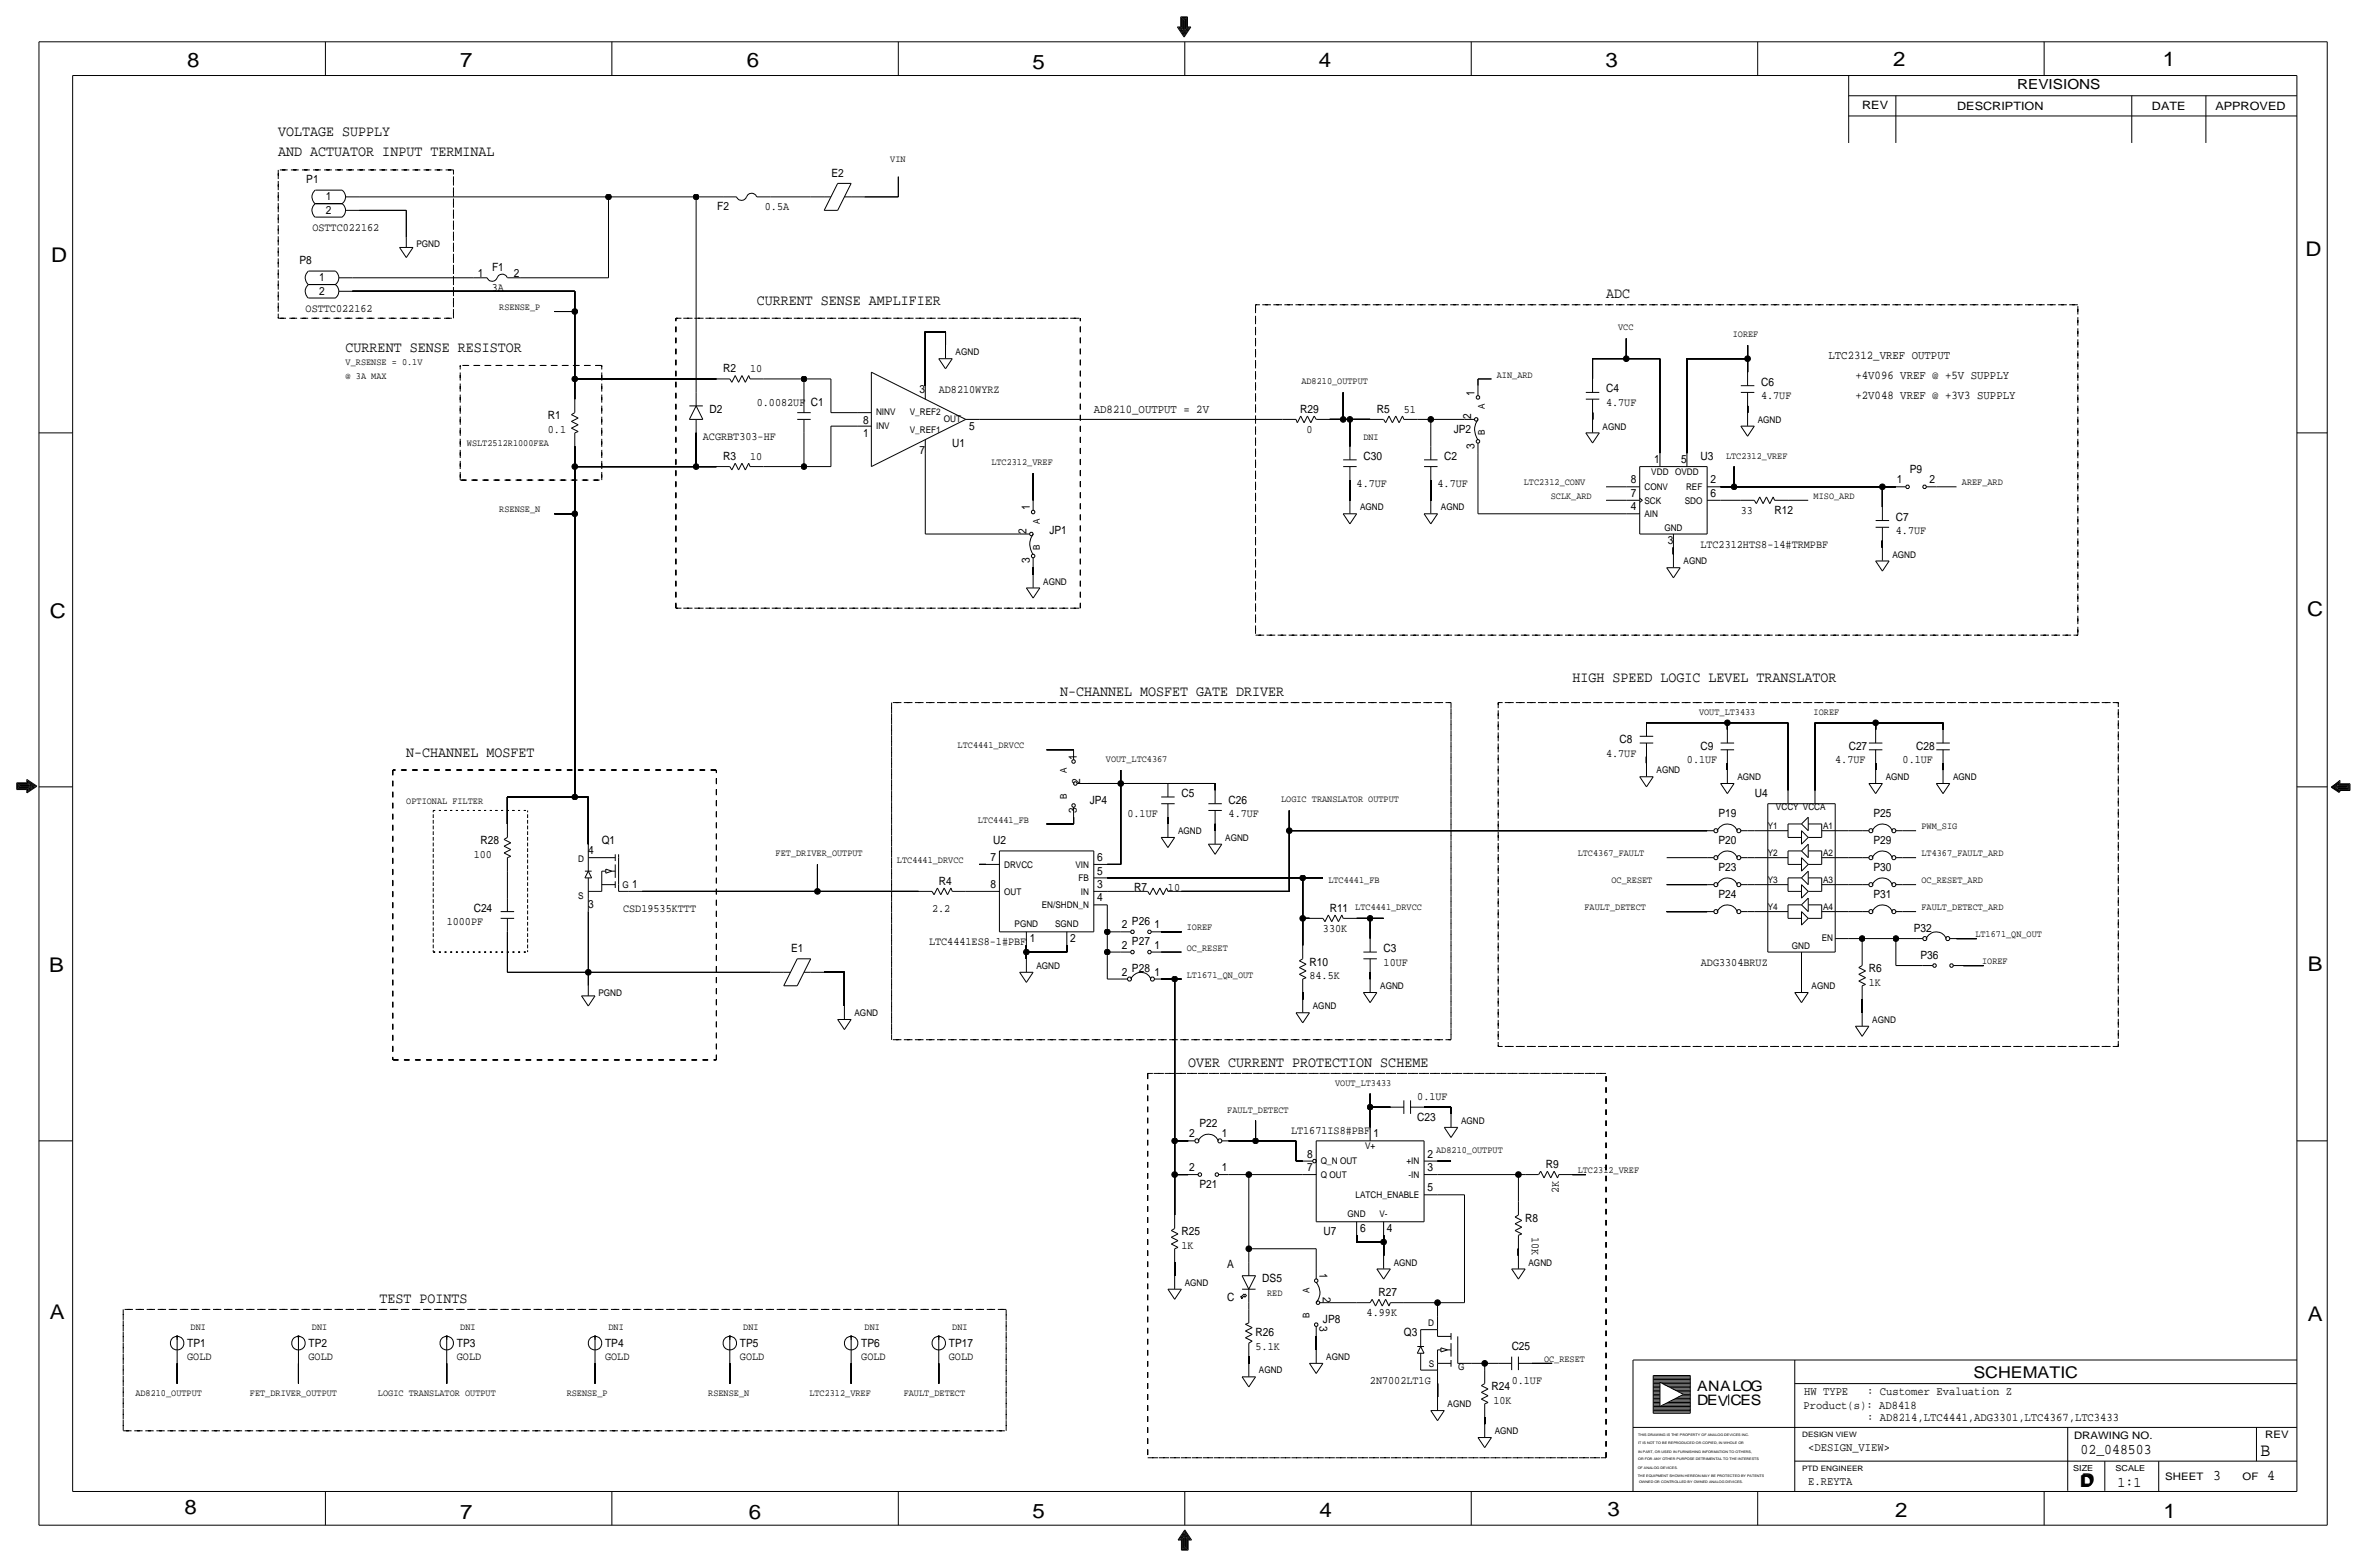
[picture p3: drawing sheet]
<svg xmlns="http://www.w3.org/2000/svg" width="892mm" height="590mm" viewBox="0 0 892 590" stroke-linecap="round" stroke-linejoin="round" font-family="sans-serif">
<defs><g id="words">
<g font-size="7.6">
<text x="70.6" y="25.4">8</text>
<text x="173.4" y="25.4">7</text>
<text x="281.4" y="25.1">6</text>
<text x="389.1" y="26.2">5</text>
<text x="497" y="25.4">4</text>
<text x="605" y="25.1">3</text>
<text x="713.4" y="24.9">2</text>
<text x="815" y="24.9">1</text>
<text x="19.3" y="98.8">D</text>
<text x="868.9" y="96.5">D</text>
<text x="18.7" y="232.7">C</text>
<text x="869.4" y="232.2">C</text>
<text x="869.6" y="365.8">B</text>
<text x="18.5" y="366">B</text>
<text x="18.7" y="496.8">A</text>
<text x="869.6" y="497.6">A</text>
<text x="69.5" y="570.5">8</text>
<text x="173.4" y="572.3">7</text>
<text x="282.1" y="572.3">6</text>
<text x="389.1" y="571.8">5</text>
<text x="497.3" y="571.5">4</text>
<text x="605.7" y="571.2">3</text>
<text x="714.2" y="571.5">2</text>
<text x="815.3" y="572">1</text>
</g>
<text font-size="7" x="851.9" y="548.4">B</text>
<g font-size="6.1">
<text x="743.7" y="518.9">SCHEMATIC</text>
<text x="783.8" y="560.3">D</text>
<text x="784.3" y="559.8">D</text>
</g>
<g font-size="5.6">
<text x="104.9" y="51.3">VOLTAGE SUPPLY</text>
<text x="104.9" y="58.9">AND ACTUATOR INPUT TERMINAL</text>
<text x="605.2" y="112.3">ADC</text>
<text x="285.2" y="114.8">CURRENT SENSE AMPLIFIER</text>
<text x="130.3" y="132.6">CURRENT SENSE RESISTOR</text>
<text x="592.5" y="257">HIGH SPEED LOGIC LEVEL TRANSLATOR</text>
<text x="399.5" y="262.1">N-CHANNEL MOSFET GATE DRIVER</text>
<text x="153.1" y="285">N-CHANNEL MOSFET</text>
<text x="447.8" y="401.8">OVER CURRENT PROTECTION SCHEME</text>
<text x="143" y="490.7">TEST POINTS</text>
<text x="784" y="547.9">02_048503</text>
<text x="834.1" y="557.5">3</text>
<text x="854.4" y="557.5">4</text>
<text x="798" y="560.1">1:1</text>
</g>
<g font-size="5.4">
<text x="639.5" y="524.2">ANALOG</text>
<text x="639.5" y="529.3">DEVCES</text>
</g>
<text font-size="5.2" x="760.2" y="33.5">REVISIONS</text>
<g font-size="4.5">
<text x="689.1" y="135.1">LTC2312_VREF OUTPUT</text>
<text x="699.2" y="142.7">+4V096 VREF @ +5V SUPPLY</text>
<text x="412.2" y="155.4">AD8210_OUTPUT = 2V</text>
<text x="699.2" y="150.4">+2V048 VREF @ +3V3 SUPPLY</text>
</g>
<g font-size="4.4">
<text x="679.9" y="525.5">HW TYPE</text>
<text x="703.6" y="525.5">: Customer Evaluation Z</text>
<text x="679.7" y="530.9">Product(s): AD8418</text>
<text x="703.6" y="535.2">: AD8214,LTC4441,ADG3301,LTC4367,LTC3433</text>
<text x="681.4" y="546.6">&lt;DESIGN_VIEW&gt;</text>
<text x="681.4" y="559.3">E.REYTA</text>
</g>
<g font-size="4.3">
<text x="701.8" y="41.1">REV</text>
<text x="737.6" y="41.4">DESCRIPTION</text>
<text x="811" y="41.4">DATE</text>
<text x="834.8" y="41.4">APPROVED</text>
<text x="115.4" y="69.1">P1</text>
<text x="313.3" y="66.5">E2</text>
<text x="122.8" y="75.4">1</text>
<text x="122.8" y="80.5">2</text>
<text x="270.3" y="79.2">F2</text>
<text x="288.2" y="79.2">0.5A</text>
<text x="117.7" y="86.9">OSTTC022162</text>
<text x="112.9" y="99.6">P8</text>
<text x="120.3" y="105.9">1</text>
<text x="180.1" y="104.3">1</text>
<text x="185.4" y="102.1">F1</text>
<text x="193.6" y="104.4">2</text>
<text x="120.3" y="111">2</text>
<text x="185.4" y="109.7">3A</text>
<text x="115.2" y="117.3">OSTTC022162</text>
<text x="272.5" y="140.2">R2</text>
<text x="282.7" y="140.2">10</text>
<text x="346.6" y="148.2">3</text>
<text x="353.8" y="148.2">AD8210WYRZ</text>
<text x="555.7" y="149.1" transform="rotate(-90 555.7 149.1)">1</text>
<text x="605.2" y="147.8">C4</text>
<text x="663.7" y="145.3">C6</text>
<text x="267.4" y="155.4">D2</text>
<text x="285.2" y="152.9">0.0082UF</text>
<text x="305.5" y="152.9">C1</text>
<text x="490" y="155.4">R29</text>
<text x="518.9" y="155.4">R5</text>
<text x="529" y="155.4">51</text>
<text x="605.2" y="152.9">4.7UF</text>
<text x="663.7" y="150.4">4.7UF</text>
<text x="206.5" y="158">R1</text>
<text x="325.3" y="159.6">8</text>
<text x="554.4" y="158" transform="rotate(-90 554.4 158)">2</text>
<text x="206.5" y="163.1">0.1</text>
<text x="264.9" y="165.6">ACGRBT303-HF</text>
<text x="325.3" y="164.7">1</text>
<text x="365.2" y="162.2">5</text>
<text x="492.3" y="163.1">0</text>
<text x="547.8" y="163.1">JP2</text>
<text x="272.5" y="173.2">R3</text>
<text x="282.7" y="173.2">10</text>
<text x="346.6" y="171">7</text>
<text x="358.9" y="168.5">U1</text>
<text x="513.8" y="173.2">C30</text>
<text x="544.3" y="173.2">C2</text>
<text x="555.7" y="169" transform="rotate(-90 555.7 169)">3</text>
<text x="640.8" y="173.2">U3</text>
<text x="623.4" y="174.5">1</text>
<text x="633.6" y="174.5">5</text>
<text x="719.7" y="178.3">P9</text>
<text x="511.3" y="183.4">4.7UF</text>
<text x="541.7" y="183.4">4.7UF</text>
<text x="614.5" y="182.1">8</text>
<text x="644.6" y="182.1">2</text>
<text x="714.9" y="182.1">1</text>
<text x="727.2" y="182.1">2</text>
<text x="614.5" y="187.2">7</text>
<text x="644.6" y="187.2">6</text>
<text x="388.1" y="192.3" transform="rotate(-90 388.1 192.3)">1</text>
<text x="614.5" y="192.3">4</text>
<text x="656" y="193.5">33</text>
<text x="668.7" y="193.5">R12</text>
<text x="714.5" y="196.1">C7</text>
<text x="386.8" y="201.2" transform="rotate(-90 386.8 201.2)">2</text>
<text x="395.4" y="201.2">JP1</text>
<text x="714.5" y="201.2">4.7UF</text>
<text x="628.5" y="205">3</text>
<text x="640.8" y="206.2">LTC2312HTS8-14#TRMPBF</text>
<text x="388.1" y="212.2" transform="rotate(-90 388.1 212.2)">3</text>
<text x="610.3" y="279.9">C8</text>
<text x="405.8" y="286.3" transform="rotate(-90 405.8 286.3)">1</text>
<text x="605.2" y="285">4.7UF</text>
<text x="635.7" y="287.5">0.1UF</text>
<text x="640.8" y="282.4">C9</text>
<text x="691.6" y="287.5">4.7UF</text>
<text x="696.7" y="282.4">C27</text>
<text x="717" y="287.5">0.1UF</text>
<text x="722.1" y="282.4">C28</text>
<text x="407.1" y="295.1" transform="rotate(-90 407.1 295.1)">2</text>
<text x="410.7" y="302.8">JP4</text>
<text x="445.2" y="300.2">C5</text>
<text x="463" y="302.8">C26</text>
<text x="661.3" y="300.2">U4</text>
<text x="405.8" y="306.2" transform="rotate(-90 405.8 306.2)">3</text>
<text x="424.9" y="307.8">0.1UF</text>
<text x="463" y="307.8">4.7UF</text>
<text x="647.6" y="307.8">P19</text>
<text x="706" y="307.8">P25</text>
<text x="178.5" y="323.1">100</text>
<text x="181.1" y="318">R28</text>
<text x="221.7" y="321.8">4</text>
<text x="226.8" y="318">Q1</text>
<text x="374.3" y="318">U2</text>
<text x="647.6" y="318">P20</text>
<text x="706" y="318">P29</text>
<text x="373.2" y="324.4">7</text>
<text x="413.5" y="324.4">6</text>
<text x="413.5" y="329.4">5</text>
<text x="647.6" y="328.2">P23</text>
<text x="706" y="328.2">P30</text>
<text x="238.2" y="334.5">1</text>
<text x="353.8" y="333.2">R4</text>
<text x="373.2" y="334.5">8</text>
<text x="413.5" y="334.5">3</text>
<text x="427.4" y="335.8">R7</text>
<text x="440.1" y="335.8">10</text>
<text x="413.5" y="339.6">4</text>
<text x="647.6" y="338.3">P24</text>
<text x="706" y="338.3">P31</text>
<text x="178.5" y="343.4">C24</text>
<text x="221.7" y="342.1">3</text>
<text x="234.8" y="343.4">CSD19535KTTT</text>
<text x="351.2" y="343.4">2.2</text>
<text x="501.1" y="343.4">R11</text>
<text x="168.4" y="348.5">1000PF</text>
<text x="422.8" y="349.8">2</text>
<text x="426.6" y="348.5">P26</text>
<text x="435.1" y="349.8">1</text>
<text x="498.6" y="351">330K</text>
<text x="721.2" y="351">P32</text>
<text x="298.1" y="358.6">E1</text>
<text x="350.1" y="356.1">LTC4441ES8-1#PBF</text>
<text x="388.1" y="354.8">1</text>
<text x="403.3" y="354.8">2</text>
<text x="422.8" y="357.4">2</text>
<text x="426.6" y="356.1">P27</text>
<text x="435.1" y="357.4">1</text>
<text x="521.4" y="358.6">C3</text>
<text x="493.5" y="363.7">R10</text>
<text x="521.4" y="363.7">10UF</text>
<text x="641" y="363.7">ADG3304BRUZ</text>
<text x="723.8" y="361.2">P36</text>
<text x="422.8" y="367.5">2</text>
<text x="426.6" y="366.3">P28</text>
<text x="435.1" y="367.5">1</text>
<text x="493.5" y="368.8">84.5K</text>
<text x="704.3" y="371.3">1K</text>
<text x="704.3" y="366.3">R6</text>
<text x="534.1" y="414.5">0.1UF</text>
<text x="452" y="424.7">P22</text>
<text x="534.1" y="422.1">C23</text>
<text x="448.2" y="428.5">2</text>
<text x="460.5" y="428.5">1</text>
<text x="486.5" y="427.2">LT1671IS8#PBF</text>
<text x="517.6" y="428.5">1</text>
<text x="492.6" y="436.1">8</text>
<text x="537.9" y="436.1">2</text>
<text x="448.2" y="441.2">2</text>
<text x="460.5" y="441.2">1</text>
<text x="492.6" y="441.2">7</text>
<text x="537.9" y="441.2">3</text>
<text x="582.6" y="439.9">R9</text>
<text x="452" y="447.5">P21</text>
<text x="537.9" y="448.8">5</text>
<text x="587.5" y="449.6" transform="rotate(-90 587.5 449.6)">2K</text>
<text x="574.8" y="460.2">R8</text>
<text x="445.2" y="465.3">R25</text>
<text x="498.7" y="465.3">U7</text>
<text x="512.5" y="464.1">6</text>
<text x="522.7" y="464.1">4</text>
<text x="577.3" y="466.1" transform="rotate(90 577.3 466.1)">10K</text>
<text x="445.2" y="470.4">1K</text>
<text x="462.5" y="477.5">A</text>
<text x="497.3" y="479.7" transform="rotate(90 497.3 479.7)">1</text>
<text x="475.7" y="483.1">DS5</text>
<text x="462.5" y="490.2">C</text>
<text x="498.6" y="488.6" transform="rotate(90 498.6 488.6)">2</text>
<text x="519.5" y="488.2">R27</text>
<text x="515" y="495.8">4.99K</text>
<text x="473.2" y="503.4">R26</text>
<text x="497.3" y="499.6" transform="rotate(90 497.3 499.6)">3</text>
<text x="498.6" y="498.3">JP8</text>
<text x="529" y="503.4">Q3</text>
<text x="70.6" y="507.2">TP1</text>
<text x="116.3" y="507.2">TP2</text>
<text x="172.2" y="507.2">TP3</text>
<text x="228" y="507.2">TP4</text>
<text x="278.8" y="507.2">TP5</text>
<text x="324.6" y="507.2">TP6</text>
<text x="357.6" y="507.2">TP17</text>
<text x="473.2" y="508.5">5.1K</text>
<text x="569.7" y="508.5">C25</text>
<text x="70.6" y="512.3">GOLD</text>
<text x="116.3" y="512.3">GOLD</text>
<text x="172.2" y="512.3">GOLD</text>
<text x="228" y="512.3">GOLD</text>
<text x="278.8" y="512.3">GOLD</text>
<text x="324.6" y="512.3">GOLD</text>
<text x="357.6" y="512.3">GOLD</text>
<text x="516.3" y="521.2">2N7002LT1G</text>
<text x="569.7" y="521.2">0.1UF</text>
<text x="562.1" y="523.7">R24</text>
<text x="562.8" y="528.8">10K</text>
</g>
<g font-size="3.9">
<text x="781.6" y="542.1">DRAWING NO.</text>
<text x="853.6" y="541.8">REV</text>
<text x="816" y="557.4">SHEET</text>
<text x="845.1" y="557.5">OF</text>
</g>
<g font-size="3.6">
<text x="335.5" y="61">VIN</text>
<text x="188.2" y="116.8">RSENSE_P</text>
<text x="609.8" y="124.5">VCC</text>
<text x="653" y="127">IOREF</text>
<text x="130.3" y="137.7">V_RSENSE = 0.1V</text>
<text x="130.3" y="142.7">@ 3A MAX</text>
<text x="564.1" y="142.2">AIN_ARD</text>
<text x="490.4" y="144.8">AD8210_OUTPUT</text>
<text x="513.8" y="165.6">DNI</text>
<text x="176" y="168.1">WSLT2512R1000FEA</text>
<text x="650.4" y="172.7">LTC2312_VREF</text>
<text x="373.6" y="175.3">LTC2312_VREF</text>
<text x="574.2" y="182.9">LTC2312_CONV</text>
<text x="739.3" y="182.9">AREF_ARD</text>
<text x="584.4" y="188">SCLK_ARD</text>
<text x="683.5" y="188">MISO_ARD</text>
<text x="188.2" y="193">RSENSE_N</text>
<text x="640.3" y="269.2">VOUT_LT3433</text>
<text x="683.5" y="269.2">IOREF</text>
<text x="360.9" y="281.9">LTC4441_DRVCC</text>
<text x="416.8" y="287">VOUT_LTC4367</text>
<text x="153.1" y="302.8">OPTIONAL FILTER</text>
<text x="482.8" y="302.3">LOGIC TRANSLATOR OUTPUT</text>
<text x="368.5" y="309.9">LTC4441_FB</text>
<text x="724.1" y="312.4">PWM_SIG</text>
<text x="292.3" y="322.6">FET_DRIVER_OUTPUT</text>
<text x="594.6" y="322.6">LTC4367_FAULT</text>
<text x="724.1" y="322.6">LT4367_FAULT_ARD</text>
<text x="338" y="325.1">LTC4441_DRVCC</text>
<text x="500.6" y="332.7">LTC4441_FB</text>
<text x="607.3" y="332.7">OC_RESET</text>
<text x="724.1" y="332.7">OC_RESET_ARD</text>
<text x="510.7" y="342.9">LTC4441_DRVCC</text>
<text x="597.1" y="342.9">FAULT_DETECT</text>
<text x="724.1" y="342.9">FAULT_DETECT_ARD</text>
<text x="447.2" y="350.5">IOREF</text>
<text x="744.4" y="353.1">LT1671_QN_OUT</text>
<text x="447.2" y="358.1">OC_RESET</text>
<text x="747" y="363.2">IOREF</text>
<text x="447.2" y="368.3">LT1671_QN_OUT</text>
<text x="503.1" y="408.9">VOUT_LT3433</text>
<text x="462.5" y="419.1">FAULT_DETECT</text>
<text x="541.2" y="434.3">AD8210_OUTPUT</text>
<text x="594.6" y="442">LTC2312_VREF</text>
<text x="477.5" y="488.2">RED</text>
<text x="71.8" y="500.9">DNI</text>
<text x="117.6" y="500.9">DNI</text>
<text x="173.4" y="500.9">DNI</text>
<text x="229.3" y="500.9">DNI</text>
<text x="280.1" y="500.9">DNI</text>
<text x="325.8" y="500.9">DNI</text>
<text x="358.9" y="500.9">DNI</text>
<text x="581.9" y="513.1">OC_RESET</text>
<text x="51" y="525.8">AD8210_OUTPUT</text>
<text x="94.2" y="525.8">FET_DRIVER_OUTPUT</text>
<text x="142.4" y="525.8">LOGIC TRANSLATOR OUTPUT</text>
<text x="213.6" y="525.8">RSENSE_P</text>
<text x="266.9" y="525.8">RSENSE_N</text>
<text x="305" y="525.8">LTC2312_VREF</text>
<text x="340.6" y="525.8">FAULT_DETECT</text>
</g>
<g font-size="3.5">
<text x="156.9" y="93.2">PGND</text>
<text x="360.1" y="133.9">AGND</text>
<text x="559.5" y="154.2" transform="rotate(-90 559.5 154.2)">A</text>
<text x="330.1" y="156.5">NINV</text>
<text x="330.1" y="161.6">INV</text>
<text x="342.9" y="156.3">V_REF2</text>
<text x="355.6" y="159.1">OUT</text>
<text x="604" y="161.8">AGND</text>
<text x="662.4" y="159.3">AGND</text>
<text x="342.9" y="163.1">V_REF1</text>
<text x="559.5" y="163.8" transform="rotate(-90 559.5 163.8)">B</text>
<text x="622.3" y="178.8">VDD</text>
<text x="631.3" y="178.8">OVDD</text>
<text x="619.7" y="184.7">CONV</text>
<text x="635.4" y="184.7">REF</text>
<text x="619.7" y="189.7">SCK</text>
<text x="634.9" y="189.7">SDO</text>
<text x="391.9" y="197.4" transform="rotate(-90 391.9 197.4)">A</text>
<text x="512.5" y="192.3">AGND</text>
<text x="543" y="192.3">AGND</text>
<text x="619.7" y="194.8">AIN</text>
<text x="627.2" y="200.2">GND</text>
<text x="391.9" y="207" transform="rotate(-90 391.9 207)">B</text>
<text x="634.4" y="212.6">AGND</text>
<text x="713.2" y="210.1">AGND</text>
<text x="393.1" y="220.2">AGND</text>
<text x="402" y="291.4" transform="rotate(-90 402 291.4)">A</text>
<text x="624.3" y="291.3">AGND</text>
<text x="654.8" y="293.9">AGND</text>
<text x="710.6" y="293.9">AGND</text>
<text x="736" y="293.9">AGND</text>
<text x="402" y="301" transform="rotate(-90 402 301)">B</text>
<text x="669.3" y="305.3">VCCY VCCA</text>
<text x="443.9" y="314.2">AGND</text>
<text x="461.7" y="316.7">AGND</text>
<text x="666.2" y="312.4">Y1</text>
<text x="687.1" y="312.4">A1</text>
<text x="666.2" y="322.6">Y2</text>
<text x="687.1" y="322.6">A2</text>
<text x="217.9" y="324.9">D</text>
<text x="378.4" y="326.9">DRVCC</text>
<text x="405.3" y="326.9">VIN</text>
<text x="234.5" y="334.5">G</text>
<text x="406.5" y="332">FB</text>
<text x="666.2" y="332.7">Y3</text>
<text x="687.1" y="332.7">A3</text>
<text x="217.9" y="338.6">S</text>
<text x="378.4" y="337.1">OUT</text>
<text x="407.3" y="337.1">IN</text>
<text x="392.6" y="342.1">EN/SHDN_N</text>
<text x="666.2" y="342.9">Y4</text>
<text x="687.1" y="342.9">A4</text>
<text x="382.3" y="349.2">PGND</text>
<text x="397.6" y="349.2">SGND</text>
<text x="675.2" y="357.6">GND</text>
<text x="686.5" y="354.6">EN</text>
<text x="390.6" y="365">AGND</text>
<text x="225.5" y="375.1">PGND</text>
<text x="520.1" y="372.6">AGND</text>
<text x="682.7" y="372.6">AGND</text>
<text x="322" y="382.8">AGND</text>
<text x="494.7" y="380.2">AGND</text>
<text x="705.6" y="385.3">AGND</text>
<text x="550.6" y="423.4">AGND</text>
<text x="514.4" y="432.8">V+</text>
<text x="497.8" y="438.7">Q_N OUT</text>
<text x="497.8" y="443.7">Q OUT</text>
<text x="530" y="438.7">+IN</text>
<text x="530.8" y="443.7">-IN</text>
<text x="510.9" y="451.4">LATCH_ENABLE</text>
<text x="507.8" y="458.5">GND</text>
<text x="519.9" y="458.5">V-</text>
<text x="525.2" y="476.8">AGND</text>
<text x="576" y="476.8">AGND</text>
<text x="446.5" y="484.4">AGND</text>
<text x="493.5" y="486.9" transform="rotate(-90 493.5 486.9)">A</text>
<text x="493.5" y="496.6" transform="rotate(-90 493.5 496.6)">B</text>
<text x="538.2" y="499.6">D</text>
<text x="499.8" y="512.3">AGND</text>
<text x="538.4" y="514.9">S</text>
<text x="474.4" y="517.4">AGND</text>
<text x="549.5" y="516.1">G</text>
<text x="545.5" y="530.1">AGND</text>
<text x="563.3" y="540.3">AGND</text>
</g>
<g font-size="3.1">
<text x="781.3" y="554">SIZE</text>
<text x="797.3" y="554">SCALE</text>
</g>
<g font-size="2.8">
<text x="679.1" y="541.3">DESIGN VIEW</text>
<text x="679.1" y="554">PTD ENGINEER</text>
</g>
<g font-size="1.3">
<text x="617.3" y="541.1">THIS DRAWING IS THE PROPERTY OF ANALOG DEVICES INC.</text>
<text x="617.3" y="543.9">IT IS NOT TO BE REPRODUCED OR COPIED, IN WHOLE OR</text>
<text x="617.3" y="547.2">IN PART, OR USED IN FURNISHING INFORMATION TO OTHERS,</text>
<text x="617.3" y="550">OR FOR ANY OTHER PURPOSE DETRIMENTAL TO THE INTERESTS</text>
<text x="617.2" y="556.3">THE EQUIPMENT SHOWN HEREON MAY BE PROTECTED BY PATENTS</text>
<text x="617.2" y="553.2">OF ANALOG DEVICES.</text>
<text x="617.7" y="558.8">OWNED OR CONTROLLED BY OWNED ANALOG DEVICES.</text>
</g>
</g></defs>
<!-- layer: Nets -->
<g fill="none" stroke="#000" stroke-width=".38">
<path d="M135.3 74.2h94zM135.3 79.2h17.8zM153.1 79.2v10.2zM229.3 74.2h33zM229.3 74.2v30.4zM262.3 74.2v73.6zM262.3 74.2h10.2zM290.3 74.2h15.2zM325.8 74.2h12.7zM338.5 66.5v7.7zM132.8 104.6h45.7zM132.8 109.7h83.8z"/>
<path d="M196.3 104.6h33zM209 117.3h7.6zM216.6 109.7v7.6zM216.6 117.3v25.4zM348.7 125v20.3zM348.7 125h7.6zM356.3 125v5zM600.2 135.1v7.6zM600.2 135.1h12.7zM612.9 127.5v7.6zM612.9 135.1h12.7zM625.6 135.1v35.6z"/>
<path d="M635.7 135.1v35.6zM635.7 135.1h22.9zM658.6 135.1v5.1zM658.6 130v5.1zM216.6 142.7v7.7zM216.6 142.7h53.4zM287.7 142.7h15.3zM303 142.7v7.7zM303 142.7h10.1zM313.1 155.4h10.2zM313.1 142.7v12.7zM369 158h114.3z"/>
<path d="M501.1 158h5.1zM506.2 147.8v10.2zM506.2 158h2.5zM508.7 158v10.1zM508.7 158h7.6zM534.1 158h5.1zM539.2 158v10.1zM539.2 158h12.7zM557 142.7v2.6zM557 142.7h5.1zM600.2 155.4v2.6zM658.6 152.9v2.5z"/>
<path d="M216.6 168.1v7.7zM216.6 175.8h45.7zM216.6 175.8v17.7zM262.3 175.8h7.7zM262.3 163.1v12.7zM287.7 175.8h15.3zM303 175.8h10.1zM303 163.1v12.7zM313.1 160.5h10.2zM313.1 160.5v15.3zM348.7 170.7v30.5zM389.3 178.3v10.2z"/>
<path d="M557 170.7v22.8zM653.5 175.8v7.6zM209 193.5h7.6zM216.6 193.5v106.7zM508.7 180.8v7.7zM539.2 180.8v7.7zM557 193.5h55.9zM605.2 188.5h7.7zM605.2 183.4h7.7zM648.4 188.5h7.6zM648.4 183.4h5.1zM653.5 183.4h55.9z"/>
<path d="M673.8 188.5h7.6zM709.4 183.4v7.6zM709.4 183.4h5.1zM729.7 183.4h7.6zM348.7 201.2h35.6zM389.3 213.9v2.5zM630.6 206.2v2.6zM709.4 203.7v2.5zM620.5 272.3h30.5zM651 272.3v2.5zM651 272.3h22.8zM673.8 272.3v25.4z"/>
<path d="M684 272.3v25.4zM684 272.3h22.8zM706.8 272.3v2.5zM706.8 272.3h25.4zM732.2 272.3v2.5zM394.4 282.4h10.2zM409.7 295.1h12.7zM422.4 295.1v30.5zM422.4 290.1v5zM422.4 295.1h17.7zM440.1 295.1h17.8zM457.9 295.1v2.6z"/>
<path d="M620.5 285v2.5zM651 287.5v2.6zM706.8 287.5v2.6zM732.2 287.5v2.6zM191.2 300.2v10.2zM191.2 300.2h25.4zM216.6 300.2h5.1zM221.7 300.2v17.8zM394.4 310.4h10.2zM404.6 307.8v2.6zM440.1 307.8v2.6zM457.9 310.4v2.5z"/>
<path d="M485.9 312.9v22.9zM485.9 305.3v7.6zM485.9 312.9h157.4zM658.6 312.9h2.5zM696.7 312.9h5.1zM717 312.9h5.1zM191.2 328.2v10.1zM242 335.8h66.1zM308.1 325.6v10.2zM308.1 335.8h38.1zM363.9 335.8h7.7zM369 325.6h2.6z"/>
<path d="M417.3 335.8h10.1zM417.3 325.6h5.1zM417.3 330.7h73.6zM445.2 335.8h40.7zM490.9 330.7h7.7zM490.9 330.7v15.2zM628.1 333.2h15.2zM628.1 323.1h15.2zM658.6 333.2h2.5zM658.6 323.1h2.5zM696.7 333.2h5.1zM696.7 323.1h5.1z"/>
<path d="M717 333.2h5.1zM717 323.1h5.1zM191.2 351v15.3zM221.7 343.4v22.9zM386.8 358.6v2.6zM386.8 356.1v2.5zM386.8 358.6h15.2zM402 356.1v2.5zM417.3 340.9v10.1zM417.3 351h5.1zM417.3 358.6h5.1zM417.3 351v7.6z"/>
<path d="M417.3 358.6v10.2zM437.6 351h7.6zM437.6 358.6h7.6zM490.9 345.9v10.2zM490.9 345.9h2.6zM511.3 345.9h5zM516.3 345.9v7.7zM516.3 345.9h5.1zM628.1 343.4h15.2zM658.6 343.4h2.5zM696.7 343.4h5.1zM696.7 353.6h5.1z"/>
<path d="M701.8 353.6v5zM701.8 353.6h12.7zM714.5 353.6h7.6zM714.5 353.6v10.1zM717 343.4h5.1zM737.3 353.6h7.6zM191.2 366.3h30.5zM221.7 366.3v5zM221.7 366.3h68.6zM310.6 366.3h7.6zM318.2 366.3v12.7zM417.3 368.8h5.1z"/>
<path d="M437.6 368.8h5.1zM442.7 368.8h2.5zM442.7 368.8v61zM490.9 373.9v2.5zM516.3 366.3v2.5zM678.9 363.7v5.1zM701.8 376.4v5.1zM714.5 363.7h10.1zM739.9 363.7h7.6zM516.3 412v5.1zM516.3 417.1v7.6zM516.3 417.1h7.7z"/>
<path d="M536.7 417.1h10.1zM546.8 417.1v2.5zM442.7 429.8h5.1zM442.7 429.8v12.7zM463 429.8h10.2zM473.2 422.1v7.7zM473.2 429.8h15.2zM488.4 437.4h2.5zM488.4 429.8v7.6zM541.7 437.4h5.1zM442.7 442.5v15.2zM442.7 442.5h5.1z"/>
<path d="M463 442.5h7.6zM470.6 442.5h20.3zM470.6 442.5v27.9zM541.7 442.5h30.5zM541.7 450.1h10.2zM551.9 450.1v40.6zM572.2 442.5v10.1zM572.2 442.5h2.6zM592.5 442.5h5.1zM442.7 475.5v5.1zM470.6 470.4v5.1zM470.6 470.4h25.4z"/>
<path d="M496 470.4v7.6zM511.3 465.3v2.6zM511.3 467.9h10.1zM521.4 467.9v5zM521.4 465.3v2.6zM572.2 470.4v2.5zM470.6 490.7v2.6zM501.1 490.7h10.2zM529 490.7h12.7zM541.7 490.7v5.1zM541.7 490.7h10.2zM66.8 513.6v7.6z"/>
<path d="M112.5 513.6v7.6zM168.4 513.6v7.6zM224.2 513.6v7.6zM275 513.6v7.6zM320.8 513.6v7.6zM353.8 513.6v7.6zM470.6 511v2.6zM496 503.4v5.1zM554.4 513.6h5.1zM559.5 513.6v2.5zM559.5 513.6h5.1zM577.3 513.6h7.6z"/>
<path d="M541.7 521.2v5.1zM559.5 533.9v2.5z"/>
</g>
<g fill="none" stroke="#000" stroke-width=".38" stroke-dasharray="2.1" stroke-linecap="butt">
<path d="M104.9 64h66zM104.9 64v55.9zM170.9 64v55.9zM104.9 119.9h66zM254.7 119.9h152.4zM254.7 119.9v109.2zM407.1 119.9v109.2zM473.2 114.8h309.8zM473.2 114.8v124.5zM783 114.8v124.5zM173.4 137.7h53.4zM173.4 137.7v43.1z"/>
<path d="M226.8 137.7v43.1zM173.4 180.8h53.4zM254.7 229.1h152.4zM473.2 239.3h309.8zM336 264.7h210.8zM336 264.7v127zM546.8 264.7v127zM564.6 264.7h233.7zM564.6 264.7v129.5zM798.3 264.7v129.5zM148 290.1h122zM148 290.1v109.2z"/>
<path d="M270 290.1v109.2zM148 399.3h122zM336 391.7h210.8zM564.6 394.2h233.7zM432.5 404.4v144.7zM432.5 404.4h172.7zM605.2 404.4v144.7zM46.4 493.3h332.8zM46.4 493.3v45.7zM379.2 493.3v45.7zM46.4 539h332.8zM432.5 549.1h172.7z"/>
</g>
<path d="M163.3 305.3v53.3zM163.3 305.3h35.5zM198.8 305.3v53.3zM163.3 358.6h35.5z" fill="none" stroke="#000" stroke-width=".38" stroke-dasharray=".7 1.4" stroke-linecap="butt"/>
<g fill="#000" stroke="#000" stroke-width=".38">
<circle cx="229.3" cy="74.2" r="1.07"/>
<circle cx="262.3" cy="74.2" r="1.07"/>
<circle cx="216.6" cy="117.3" r="1.07"/>
<circle cx="612.9" cy="135.1" r="1.07"/>
<circle cx="658.6" cy="135.1" r="1.07"/>
<circle cx="216.6" cy="142.7" r="1.07"/>
<circle cx="303" cy="142.7" r="1.07"/>
<circle cx="506.2" cy="158" r="1.07"/>
<circle cx="508.7" cy="158" r="1.07"/>
<circle cx="539.2" cy="158" r="1.07"/>
<circle cx="216.6" cy="175.8" r="1.07"/>
<circle cx="262.3" cy="175.8" r="1.07"/>
<circle cx="303" cy="175.8" r="1.07"/>
<circle cx="216.6" cy="193.5" r="1.07"/>
<circle cx="653.5" cy="183.4" r="1.07"/>
<circle cx="709.4" cy="183.4" r="1.07"/>
<circle cx="651" cy="272.3" r="1.07"/>
<circle cx="706.8" cy="272.3" r="1.07"/>
<circle cx="422.4" cy="295.1" r="1.07"/>
<circle cx="216.6" cy="300.2" r="1.07"/>
<circle cx="485.9" cy="312.9" r="1.07"/>
<circle cx="308.1" cy="335.8" r="1.07"/>
<circle cx="490.9" cy="330.7" r="1.07"/>
<circle cx="386.8" cy="358.6" r="1.07"/>
<circle cx="417.3" cy="351" r="1.07"/>
<circle cx="417.3" cy="358.6" r="1.07"/>
<circle cx="490.9" cy="345.9" r="1.07"/>
<circle cx="516.3" cy="345.9" r="1.07"/>
<circle cx="701.8" cy="353.6" r="1.07"/>
<circle cx="714.5" cy="353.6" r="1.07"/>
<circle cx="221.7" cy="366.3" r="1.07"/>
<circle cx="442.7" cy="368.8" r="1.07"/>
<circle cx="516.3" cy="417.1" r="1.07"/>
<circle cx="442.7" cy="429.8" r="1.07"/>
<circle cx="473.2" cy="429.8" r="1.07"/>
<circle cx="442.7" cy="442.5" r="1.07"/>
<circle cx="470.6" cy="442.5" r="1.07"/>
<circle cx="572.2" cy="442.5" r="1.07"/>
<circle cx="470.6" cy="470.4" r="1.07"/>
<circle cx="521.4" cy="467.9" r="1.07"/>
<circle cx="541.7" cy="490.7" r="1.07"/>
<circle cx="559.5" cy="513.6" r="1.07"/>
</g>
<!-- layer: Components -->
<g fill="none" stroke="#000" stroke-width=".38">
<path d="M118.8 76.7a3.3 3.3 0 0 0 0 5.1M118.8 71.6a3.3 3.3 0 0 0 0 5.2M118.8 76.7h10.2zM118.8 71.6h10.2zM128.9 76.8a3.1 3.1 0 0 1 0 5M128.9 71.7a3.1 3.1 0 0 1 0 5M130.3 79.2h5zM130.3 74.2h5zM272.5 74.2h5.1zM277.6 74.2a2.07 2.07 0 0 0 2.1 1.3 2.07 2.07 0 0 0 1.8-1.7 1.99 1.99 0 0 1 2-1 1.99 1.99 0 0 1 1.6 1.4M285.2 74.2h5.1zM305.5 74.2h5.1z"/>
<path d="M310.6 74.2h2.5zM310.6 79.2h5.1zM315.7 69.1l-5.1 10.1zM315.7 69.1h5.1zM318.2 74.2h2.6zM320.8 74.2h5zM320.8 69.1l-5.1 10.1zM118.8 81.8h10.2zM150.6 93.2h5.1zM150.6 93.2l2.5 3.8zM153.1 89.4v3.8zM155.7 93.2l-2.6 3.8z"/>
<path d="M116.2 102.1a3.3 3.3 0 0 0 0 5.1 3.3 3.3 0 0 0 0 5.1M116.3 107.2h10.1zM116.3 112.3h10.1zM116.3 102.1h10.1zM126.4 102.2a3.1 3.1 0 0 1 0 5 3.1 3.1 0 0 1 0 5.1M127.7 109.7h5.1zM127.7 104.6h5.1zM178.5 104.6h5.1zM183.6 104.6a1.96 1.96 0 0 0 1.8 1.4 1.96 1.96 0 0 0 1.9-1.4M187.4 104.6a2.01 2.01 0 0 1 1.9-1.3 2.01 2.01 0 0 1 1.9 1.3M191.2 104.6h5.1zM353.8 135.1l2.5 3.8z"/>
<path d="M353.8 135.1h5.1zM356.3 130v5zM358.9 135.1l-2.6 3.8zM215.3 156.2l1.3-.8zM215.3 156.2l2.6 1.3zM215.3 158.7l2.6-1.2zM215.3 158.7l2.6 1.3zM216.6 150.4v5zM259.8 152.9h5.1zM259.8 158h5.1zM262.3 147.8v5.1zM262.3 158v5.1z"/>
<path d="M262.3 152.9l-2.5 5.1zM262.3 152.9l2.6 5.1zM270 142.7h5zM275 142.7l.8 1.3zM277.1 141.5l-1.3 2.5zM277.1 141.5l1.2 2.5zM279.6 141.5l-1.3 2.5zM279.6 141.5l1.3 2.5zM282.1 141.5l-1.2 2.5zM282.1 141.5l.6 1.2zM282.7 142.7h5zM300.4 155.4h5.1z"/>
<path d="M300.4 158h5.1zM303 158v5.1zM303 150.4v5zM323.3 155.4h5.1zM328.4 140.2l35.5 17.8zM328.4 140.2v35.6zM348.7 145.3v5.1zM363.9 158h5.1zM483.3 158h5.1zM488.4 158l.5 1.3zM490.2 156.7l1.2 2.6zM490.2 156.7l-1.3 2.6z"/>
<path d="M492.7 156.7l1.3 2.6zM492.7 156.7l-1.3 2.6zM495.2 156.7l.8 1.3zM495.2 156.7l-1.2 2.6zM496 158h5.1zM516.3 158h5.1zM521.4 158l.8 1.3zM523.4 156.7l-1.2 2.6zM523.4 156.7l1.3 2.6zM526 156.7l-1.3 2.6zM526 156.7l1.3 2.6zM528.5 156.7l-1.2 2.6z"/>
<path d="M528.5 156.7l.5 1.3zM529 158h5.1zM551.9 158h3.8zM557 145.3v3.7zM557 158a6.4 6.4 0 0 0 0 7.7M597.6 147.8h5.1zM597.6 150.4h5.1zM600.2 150.4v5zM600.2 142.7v5.1zM600.2 158v5zM656 145.3h5.1zM656 147.8h5.1z"/>
<path d="M658.6 155.4v5zM658.6 147.8v5.1zM658.6 140.2v5.1zM215.3 161.3l2.6-1.3zM215.3 161.3l2.6 1.3zM216.6 163.1v5zM216.6 163.1l1.3-.5zM270 175.8h5zM275 175.8l.8 1.2zM277.1 174.5l-1.3 2.5zM277.1 174.5l1.2 2.5zM279.6 174.5l-1.3 2.5z"/>
<path d="M279.6 174.5l1.3 2.5zM282.1 174.5l-1.2 2.5zM282.1 174.5l.6 1.3zM282.7 175.8h5zM323.3 160.5h5.1zM328.4 175.8l35.5-17.8zM348.7 165.6v5.1zM506.2 173.2h5.1zM506.2 175.8h5.1zM508.7 175.8v5zM508.7 168.1v5.1zM536.7 173.2h5z"/>
<path d="M536.7 175.8h5zM539.2 175.8v5zM539.2 168.1v5.1zM557 166.9v3.8zM597.6 163.1l2.6 3.8zM597.6 163.1h5.1zM602.7 163.1l-2.5 3.8zM617.9 175.8v25.4zM617.9 175.8h25.4zM625.6 170.7v5.1zM635.7 170.7v5.1zM643.3 175.8v25.4z"/>
<path d="M656 160.5l2.6 3.8zM656 160.5h5.1zM661.1 160.5l-2.5 3.8zM389.3 188.5v3.7zM506.2 193.5l2.5 3.9zM506.2 193.5h5.1zM508.7 188.5v4.9zM511.3 193.5l-2.6 3.9zM536.7 193.5l2.5 3.9zM536.7 193.5h5zM539.2 188.5v4.9zM541.7 193.5l-2.5 3.9z"/>
<path d="M612.9 183.4h5zM612.9 193.5h5zM612.9 188.5h5zM617.9 187.7l1 .8zM617.9 189.2l1-.7zM643.3 183.4h5.1zM643.3 188.5h5.1zM656 188.5h5.1zM661.1 188.5l.8 1.2zM663.1 187.2l-1.2 2.5zM663.1 187.2l1.3 2.5zM665.7 187.2l-1.3 2.5z"/>
<path d="M665.7 187.2l1.3 2.5zM668.2 187.2l-1.2 2.5zM668.2 187.2l.5 1.3zM668.7 188.5h5.1zM706.8 196.1h5.1zM706.8 198.6h5.1zM709.4 198.6v5.1zM709.4 191v5.1zM714.5 183.4h3.7zM725.9 183.4h3.8zM384.3 201.2h3.7zM389.3 216.4v5z"/>
<path d="M389.3 210.1v3.8zM389.3 201.2a6.4 6.4 0 0 0 0 7.6M617.9 201.2h25.4zM628.1 213.9l2.5 3.8zM628.1 213.9h5.1zM630.6 208.8v5zM630.6 201.2v5zM633.2 213.9l-2.6 3.8zM706.8 211.3l2.6 3.8zM706.8 211.3h5.1zM709.4 206.2v5zM711.9 211.3l-2.5 3.8z"/>
<path d="M386.8 221.5l2.5 3.8zM386.8 221.5h5.1zM391.9 221.5l-2.6 3.8zM617.9 277.4h5.1zM617.9 279.9h5.1zM620.5 279.9v5.1zM620.5 272.3v5.1zM648.4 279.9h5.1zM651 274.8v5.1zM704.3 279.9h5.1zM706.8 274.8v5.1zM729.7 279.9h5.1z"/>
<path d="M732.2 274.8v5.1zM404.6 282.4v3.8zM405.9 295.1h3.8zM440.1 295.1v5.1zM457.9 297.7v5.1zM617.9 292.6l2.6 3.8zM617.9 292.6h5.1zM620.5 287.5v5zM623 292.6l-2.5 3.8zM648.4 295.1l2.6 3.9zM648.4 295.1h5.1zM648.4 282.4h5.1z"/>
<path d="M651 290.1v4.9zM651 282.4v5.1zM653.5 295.1l-2.5 3.9zM673.8 297.7v5.1zM684 297.7v5.1zM704.3 295.1l2.5 3.9zM704.3 295.1h5.1zM704.3 282.4h5.1zM706.8 290.1v4.9zM706.8 282.4v5.1zM709.4 295.1l-2.6 3.9zM729.7 295.1l2.5 3.9z"/>
<path d="M729.7 295.1h5.1zM729.7 282.4h5.1zM732.2 290.1v4.9zM732.2 282.4v5.1zM734.8 295.1l-2.6 3.9zM189.9 316.2l1.3-.7zM189.9 316.2l2.6 1.3zM189.9 318.8l2.6-1.3zM189.9 318.8l2.6 1.2zM191.2 310.4v5.1zM221.7 318v5.1zM404.6 304.1v3.7z"/>
<path d="M437.6 315.5l2.5 3.8zM437.6 315.5h5.1zM437.6 300.2h5.1zM437.6 302.8h5.1zM440.1 310.4v5zM440.1 302.8v5zM442.7 315.5l-2.6 3.8zM455.4 318l2.5 3.8zM455.4 318h5.1zM455.4 302.8h5.1zM455.4 305.3h5.1zM457.9 312.9v5z"/>
<path d="M457.9 305.3v5.1zM460.5 318l-2.6 3.8zM643.3 312.9h2.6zM654.7 312.9a4.1 4.1 0 0 0-3.8-2.5 4.1 4.1 0 0 0-3.8 2.6M656 312.9h2.6zM661.1 312.9h5.1zM666.2 302.8v55.8zM666.2 312.9h7.6zM666.2 302.8h25.4zM673.8 310.4v5.1zM673.8 315.5h5.1zM673.8 310.4h5.1z"/>
<path d="M678.9 312.9v5.1zM678.9 312.9l2.5 2.6zM678.9 310.4l2.5 2.5zM681.4 310.4h5.1zM681.4 315.5h5.1zM681.4 315.5l-2.5 2.5zM681.4 318v5.1zM681.4 318l-2.5 2.5zM681.4 307.8v5.1zM681.4 307.8l-2.5 2.6zM686.5 312.9h5.1zM686.5 310.4v5.1z"/>
<path d="M691.6 312.9h5.1zM691.6 302.8v55.8zM701.8 312.9h2.5zM713.1 312.9a4.1 4.1 0 0 0-3.8-2.5 4.1 4.1 0 0 0-3.8 2.6M714.5 312.9h2.5zM189.9 321.3l2.6-1.3zM189.9 321.3l2.6 1.3zM191.2 323.1v5.1zM191.2 323.1l1.3-.5zM191.2 338.3v5.1zM220.4 328.2h2.6zM220.4 330.7h2.6z"/>
<path d="M221.7 338.3v5.1zM221.7 323.1v5.1zM221.7 335.8h5.1zM221.7 328.2l-1.3 2.5zM221.7 328.2l1.3 2.5zM221.7 330.7v7.6zM221.7 323.1h10.2zM226.8 333.2h5.1zM226.8 328.2h1.5zM226.8 328.2v7.6zM228.3 327.4l2.3 .8zM228.3 327.4v1.5z"/>
<path d="M228.3 328.9l2.3-.7zM230.6 328.2h1.3zM231.9 325.6v5.1zM231.9 332v2.5zM231.9 321.8v2.6zM233.1 321.8v1.3zM233.1 335.8h3.8zM233.1 333.2v2.6zM233.1 323.1v10.1zM236.9 335.8h5.1zM346.2 335.8h5zM351.2 335.8l.8 1.3z"/>
<path d="M353.3 334.5l-1.3 2.6zM353.3 334.5l1.2 2.6zM355.8 334.5l-1.3 2.6zM355.8 334.5l1.3 2.6zM358.3 334.5l-1.2 2.6zM358.3 334.5l.6 1.3zM358.9 335.8h5zM371.6 335.8h5zM371.6 325.6h5zM376.6 320.5v30.5zM376.6 320.5h35.6zM412.2 325.6h5.1z"/>
<path d="M412.2 330.7h5.1zM412.2 335.8h5.1zM412.2 320.5v30.5zM427.4 335.8h5.1zM432.5 335.8l.8 1.3zM434.5 334.5l-1.2 2.6zM434.5 334.5l1.3 2.6zM437.1 334.5l-1.3 2.6zM437.1 334.5l1.3 2.6zM439.6 334.5l-1.2 2.6zM439.6 334.5l.5 1.3zM440.1 335.8h5.1z"/>
<path d="M643.3 323.1h2.6zM643.3 333.2h2.6zM654.7 323.1a4.1 4.1 0 0 0-3.8-2.5 4.1 4.1 0 0 0-3.8 2.5M654.7 333.2a4.1 4.1 0 0 0-3.8-2.5 4.1 4.1 0 0 0-3.8 2.6M656 323.1h2.6zM656 333.2h2.6zM661.1 333.2h5.1zM661.1 323.1h5.1zM666.2 333.2h7.6zM666.2 323.1h7.6zM673.8 330.7v5.1zM673.8 320.5v5.1z"/>
<path d="M673.8 335.8h5.1zM673.8 330.7h5.1zM673.8 320.5h5.1zM673.8 325.6h5.1zM678.9 323.1v5.1zM678.9 323.1l2.5 2.5zM678.9 333.2v5.1zM678.9 333.2l2.5 2.6zM678.9 320.5l2.5 2.6zM678.9 330.7l2.5 2.5zM681.4 320.5h5.1zM681.4 325.6h5.1z"/>
<path d="M681.4 335.8h5.1zM681.4 330.7h5.1zM681.4 325.6l-2.5 2.6zM681.4 335.8l-2.5 2.5zM681.4 328.2v5zM681.4 328.2l-2.5 2.5zM681.4 338.3v5.1zM681.4 338.3l-2.5 2.6zM686.5 333.2h5.1zM686.5 323.1h5.1zM686.5 330.7v5.1zM686.5 320.5v5.1z"/>
<path d="M691.6 333.2h5.1zM691.6 323.1h5.1zM701.8 323.1h2.5zM701.8 333.2h2.5zM713.1 323.1a4.1 4.1 0 0 0-3.8-2.5 4.1 4.1 0 0 0-3.8 2.5M713.1 333.2a4.1 4.1 0 0 0-3.8-2.5 4.1 4.1 0 0 0-3.8 2.6M714.5 323.1h2.5zM714.5 333.2h2.5zM188.7 343.4h5.1zM188.7 345.9h5.1zM191.2 345.9v5.1zM376.6 351h35.6z"/>
<path d="M386.8 351v5.1zM402 351v5.1zM412.2 340.9h5.1zM422.4 358.6h3.7zM422.4 351h3.7zM433.8 358.6h3.8zM433.8 351h3.8zM490.9 356.1v5.1zM493.5 345.9h5.1zM498.6 345.9l.7 1.3zM500.6 344.7l-1.3 2.5zM500.6 344.7l1.3 2.5z"/>
<path d="M503.1 344.7l-1.2 2.5zM503.1 344.7l1.3 2.5zM505.7 344.7l-1.3 2.5zM505.7 344.7l.5 1.2zM506.2 345.9h5.1zM513.8 358.6h5.1zM516.3 353.6v5zM643.3 343.4h2.6zM654.7 343.4a4.1 4.1 0 0 0-3.8-2.5 4.1 4.1 0 0 0-3.8 2.6M656 343.4h2.6zM661.1 343.4h5.1zM666.2 343.4h7.6z"/>
<path d="M666.2 358.6h25.4zM673.8 340.9v5zM673.8 345.9h5.1zM673.8 340.9h5.1zM678.9 358.6v5.1zM678.9 343.4v5.1zM678.9 343.4l2.5 2.5zM678.9 340.9l2.5 2.5zM681.4 345.9h5.1zM681.4 340.9h5.1zM681.4 345.9l-2.5 2.6zM686.5 343.4h5.1z"/>
<path d="M686.5 340.9v5zM691.6 343.4h5.1zM691.6 353.6h5.1zM701.8 343.4h2.5zM701.8 358.6v5.1zM713.1 343.4a4.1 4.1 0 0 0-3.8-2.5 4.1 4.1 0 0 0-3.8 2.6M714.5 343.4h2.5zM722.1 353.6h2.5zM733.5 353.6a4.1 4.1 0 0 0-3.9-2.5 4.1 4.1 0 0 0-3.8 2.5M734.8 353.6h2.5zM219.2 375.2h5zM219.2 375.2l2.5 3.8z"/>
<path d="M221.7 371.3v3.9zM224.2 375.2l-2.5 3.8zM290.3 366.3h5.1zM295.4 366.3h2.5zM295.4 371.3h5zM300.4 361.2l-5 10.1zM300.4 361.2h5.1zM303 366.3h2.5zM305.5 366.3h5.1zM305.5 361.2l-5.1 10.1zM318.2 379v4.9zM384.3 366.3l2.5 3.8z"/>
<path d="M384.3 366.3h5zM386.8 361.2v5zM389.3 366.3l-2.5 3.8zM422.4 368.8h2.5zM433.7 368.8a4.1 4.1 0 0 0-3.8-2.5 4.1 4.1 0 0 0-3.8 2.6M435.1 368.8h2.5zM489.7 361.9l1.2-.7zM489.7 361.9l2.5 1.3zM489.7 364.5l2.5-1.3zM489.7 364.5l2.5 1.3zM489.7 367l2.5-1.2zM489.7 367l2.5 1.3z"/>
<path d="M490.9 376.4v5zM490.9 368.8v5.1zM490.9 368.8l1.3-.5zM513.8 373.9l2.5 3.8zM513.8 373.9h5.1zM513.8 361.2h5.1zM516.3 368.8v5zM516.3 361.2v5.1zM518.9 373.9l-2.6 3.8zM676.4 373.9l2.5 3.8zM676.4 373.9h5zM678.9 368.8v5z"/>
<path d="M681.4 373.9l-2.5 3.8zM700.5 364.5l1.3-.8zM700.5 364.5l2.5 1.3zM700.5 367l2.5-1.2zM700.5 367l2.5 1.3zM700.5 369.6l2.5-1.3zM700.5 369.6l2.5 1.2zM701.8 371.3v5.1zM701.8 371.3l1.2-.5zM724.6 363.7h3.8zM736.1 363.7h3.8zM315.7 384l2.5 3.9z"/>
<path d="M315.7 384h5.1zM320.8 384l-2.6 3.9zM488.4 381.5l2.5 3.8zM488.4 381.5h5.1zM493.5 381.5l-2.6 3.8zM699.2 386.6l2.6 3.8zM699.2 386.6h5.1zM701.8 381.5v5zM704.3 386.6l-2.5 3.8zM524 417.1h5zM529 414.5v5.1zM531.6 417.1h5.1z"/>
<path d="M531.6 414.5v5.1zM546.8 419.6v5zM447.8 429.8h2.5zM459.1 429.8a4.1 4.1 0 0 0-3.8-2.5 4.1 4.1 0 0 0-3.8 2.5M460.5 429.8h2.5zM490.9 437.4h3.8zM496 429.8v30.4zM496 429.8h40.7zM516.3 424.7v5.1zM536.7 437.4h5zM536.7 429.8v30.4zM544.3 424.7l2.5 3.8z"/>
<path d="M544.3 424.7h5.1zM549.4 424.7l-2.6 3.8zM442.7 457.7v5.1zM447.8 442.5h3.7zM459.2 442.5h3.8zM490.9 442.5h5.1zM536.7 450.1h5zM536.7 442.5h5zM570.9 458.5l1.3-.8zM570.9 458.5l2.6 1.2zM572.2 452.6v5.1zM574.8 442.5h5z"/>
<path d="M580.6 441.2l-.8 1.3zM580.6 441.2l1.3 2.5zM583.1 441.2l-1.2 2.5zM583.1 441.2l1.3 2.5zM585.7 441.2l-1.3 2.5zM585.7 441.2l1.2 2.5zM587.5 442.5h5zM587.5 442.5l-.6 1.2zM441.4 463.6l1.3-.8zM441.4 463.6l2.5 1.2zM441.4 466.1l2.5-1.3zM441.4 466.1l2.5 1.3z"/>
<path d="M441.4 468.6l2.5-1.2zM441.4 468.6l2.5 1.3zM442.7 470.4v5.1zM442.7 470.4l1.2-.5zM470.6 475.5v5.1zM496 460.2h40.7zM496 478v3.8zM511.3 460.2v5.1zM518.9 478l2.5 3.8zM518.9 478h5.1zM521.4 460.2v5.1zM521.4 472.9v5z"/>
<path d="M524 478l-2.6 3.8zM569.7 478l2.5 3.8zM569.7 478h5.1zM570.9 461l2.6-1.3zM570.9 461l2.6 1.3zM570.9 463.6l2.6-1.3zM570.9 463.6l2.6 1.2zM572.2 472.9v5zM572.2 465.3v5.1zM572.2 465.3l1.3-.5zM574.8 478l-2.6 3.8zM440.1 485.6l2.6 3.9z"/>
<path d="M440.1 485.6h5.1zM442.7 480.6v4.9zM445.2 485.6l-2.5 3.9zM467.6 488.7l.5-.3zM467.8 489.2l1-1zM467.8 489.2l.5-.2zM467.8 488.2l-.2 .5zM468.1 485.6h5.1zM468.1 480.6h5.1zM468.1 480.6l2.5 5zM468.1 488.7l-.3 .5zM468.8 488.2l.3 .5z"/>
<path d="M468.8 487.4l-1.2 1.3zM468.8 487.4l.3 .5zM469.3 498.9l2.6 1.2zM469.3 498.9l1.3-.6zM469.6 487.4l-.5 .5zM469.8 487.9l-.7 .8zM470.6 493.3v5zM470.6 485.6v5.1zM473.2 480.6l-2.6 5zM496 499.7v3.7zM496 483.2a5.7 5.7 0 0 1 0 7.5M497.3 490.7h3.8z"/>
<path d="M511.3 490.7h5zM517.1 489.5l-.8 1.2zM517.1 489.5l1.3 2.5zM519.6 489.5l-1.2 2.5zM519.6 489.5l1.3 2.5zM522.2 489.5l-1.3 2.5zM522.2 489.5l1.2 2.5zM524 490.7h5zM524 490.7l-.6 1.3zM541.7 495.8v5.1zM66.8 503.4v10.2zM66.8 503.4v1.3z"/>
<path d="M112.5 503.4v10.2zM112.5 503.4v1.3zM168.4 503.4v10.2zM168.4 503.4v1.3zM224.2 503.4v10.2zM224.2 503.4v1.3zM275 503.4v10.2zM275 503.4v1.3zM320.8 503.4v10.2zM320.8 503.4v1.3zM353.8 503.4v10.2zM353.8 503.4v1.3z"/>
<path d="M468.1 518.7l2.5 3.8zM468.1 518.7h5.1zM469.3 503.9l2.6 1.3zM469.3 503.9l2.6-1.2zM469.3 501.4l2.6 1.3zM469.3 501.4l2.6-1.3zM470.6 513.6v5zM470.6 506v5zM470.6 506l1.3-.8zM473.2 518.7l-2.6 3.8zM493.5 513.6l2.5 3.8zM493.5 513.6h5.1z"/>
<path d="M496 508.5v5zM498.6 513.6l-2.6 3.8zM534.1 507.2h2.6zM534.1 509.8h2.6zM535.4 500.9v6.3zM535.4 507.2l-1.3 2.6zM535.4 500.9h6.3zM535.4 516.1h6.3zM535.4 507.2l1.3 2.6zM535.4 509.8v6.3zM541.7 516.1v5.1zM541.7 503.4h5.1z"/>
<path d="M541.7 513.6h5.1zM541.7 513.6v2.5zM541.7 508.5h1.3zM541.7 508.5v5.1zM541.7 500.9v2.5zM543 507.7v1.6zM543 509.3l2.5-.8zM543 507.7l2.5 .8zM545.5 508.5h1.3zM546.8 502.2v2.5zM546.8 512.3v2.6zM546.8 506v5z"/>
<path d="M549.4 513.6h5zM549.4 503.4v10.2zM559.5 516.1v5.1zM564.6 513.6h5.1zM569.7 511v5.1zM572.2 513.6h5.1zM572.2 511v5.1zM539.2 531.4l2.5 3.8zM539.2 531.4h5.1zM541.7 526.3v5zM544.3 531.4l-2.6 3.8zM558.2 522l1.3-.8z"/>
<path d="M558.2 522l2.6 1.2zM558.2 524.5l2.6-1.3zM558.2 524.5l2.6 1.3zM558.2 527.1l2.6-1.3zM558.2 527.1l2.6 1.2zM559.5 536.4v5zM559.5 528.8v5.1zM559.5 528.8l1.3-.5zM557 541.5l2.5 3.8zM557 541.5h5.1zM562.1 541.5l-2.6 3.8z"/>
<circle cx="556.3" cy="158" r=".67"/>
<circle cx="557" cy="149.7" r=".67"/>
<circle cx="557" cy="166.3" r=".67"/>
<circle cx="389.3" cy="192.9" r=".67"/>
<circle cx="718.9" cy="183.4" r=".67"/>
<circle cx="725.3" cy="183.4" r=".67"/>
<circle cx="388.7" cy="201.2" r=".67"/>
<circle cx="389.3" cy="209.5" r=".67"/>
<circle cx="404.6" cy="286.9" r=".67"/>
<circle cx="405.2" cy="295.2" r=".67"/>
<circle cx="404.6" cy="303.4" r=".67"/>
<circle cx="646.6" cy="312.9" r=".77"/>
<circle cx="655.3" cy="312.9" r=".77"/>
<circle cx="705.1" cy="312.9" r=".77"/>
<circle cx="713.7" cy="312.9" r=".77"/>
<circle cx="646.6" cy="323.1" r=".77"/>
<circle cx="646.6" cy="333.3" r=".77"/>
<circle cx="655.3" cy="333.3" r=".77"/>
<circle cx="655.3" cy="323.1" r=".77"/>
<circle cx="705.1" cy="333.3" r=".77"/>
<circle cx="705.1" cy="323.1" r=".77"/>
<circle cx="713.7" cy="333.3" r=".77"/>
<circle cx="713.7" cy="323.1" r=".77"/>
<circle cx="426.8" cy="351" r=".67"/>
<circle cx="426.8" cy="358.7" r=".67"/>
<circle cx="433.2" cy="358.7" r=".67"/>
<circle cx="433.2" cy="351" r=".67"/>
<circle cx="646.6" cy="343.4" r=".77"/>
<circle cx="655.3" cy="343.4" r=".77"/>
<circle cx="705.1" cy="343.4" r=".77"/>
<circle cx="713.7" cy="343.4" r=".77"/>
<circle cx="725.4" cy="353.6" r=".77"/>
<circle cx="734" cy="353.6" r=".77"/>
<circle cx="425.7" cy="368.8" r=".77"/>
<circle cx="434.3" cy="368.8" r=".77"/>
<circle cx="729" cy="363.7" r=".67"/>
<circle cx="735.4" cy="363.7" r=".67"/>
<circle cx="451.1" cy="429.8" r=".77"/>
<circle cx="459.7" cy="429.8" r=".77"/>
<circle cx="495.4" cy="437.4" r=".67"/>
<circle cx="452.2" cy="442.5" r=".67"/>
<circle cx="458.6" cy="442.5" r=".67"/>
<circle cx="496" cy="499" r=".67"/>
<circle cx="496" cy="482.5" r=".67"/>
<circle cx="496.7" cy="490.7" r=".67"/>
<circle cx="66.7" cy="506" r="2.56"/>
<circle cx="112.5" cy="506" r="2.56"/>
<circle cx="168.3" cy="506" r="2.56"/>
<circle cx="224.2" cy="506" r="2.56"/>
<circle cx="275" cy="506" r="2.56"/>
<circle cx="320.7" cy="506" r="2.56"/>
<circle cx="353.8" cy="506" r="2.56"/>
</g>
<path d="M66.6 503.3h.3v.3h-.3zM112.3 503.3h.4v.3h-.4zM168.2 503.3h.3v.3h-.3zM224 503.3h.4v.3h-.4zM274.8 503.3h.4v.3h-.4zM320.6 503.3h.3v.3h-.3zM353.6 503.3h.4v.3h-.4z" fill="#000" stroke="#000" stroke-width=".38"/>
<!-- layer: Page Border and Title Block -->
<g fill="none" stroke="#000" stroke-width=".38">
<path d="M14.7 15.7v558.8zM14.7 15.7h862.3zM122.6 15.7v12.7zM230.6 15.7v12.7zM338.5 15.7v12.7zM443.7 10.2h1.3zM443.7 10.2l2.5 3.8zM444.2 10.4l2 3.1zM444.2 10.4h1zM444.7 10.7l1.5 2.3zM444.7 10.7h.8zM445 6.4v3.8z"/>
<path d="M445 6.4h2.5zM445.2 6.6v3.8zM445.2 6.6h2zM445.2 10.9h.5zM445.2 10.9l1 1.5zM445.5 6.9v3.8zM445.5 6.9h1.5zM445.7 11.2l.5 .7zM445.7 11.2h.3zM445.7 7.1v3.8zM445.7 7.1h1zM446 7.4v3.8z"/>
<path d="M446 7.4h.5zM446.2 7.6v4.1zM446.5 11.2h.2zM446.5 7.4v3.8zM446.5 15.7v12.7zM446.7 10.9h.5zM446.7 11.2l-.5 .7zM446.7 7.1v3.8zM447 10.7h.8zM447 6.9v3.8zM447.2 10.4h1.1zM447.2 6.6v3.8z"/>
<path d="M447.2 10.9l-1 1.5zM447.5 10.2h1.3zM447.5 6.4v3.8zM447.8 10.7l-1.6 2.3zM448.3 10.4l-2.1 3.1zM448.8 10.2l-2.6 3.8zM554.4 15.7v12.7zM662.4 15.7v12.7zM770.3 15.7v12.7zM877 15.7v558.8zM27.4 28.4h838.2zM27.4 28.4v533.4z"/>
<path d="M696.7 36.1h168.9zM696.7 28.4v25.4zM714.5 36.1v17.7zM803.4 36.1v17.7zM831.3 36.1v17.7zM865.6 28.4v533.4zM696.7 43.7h168.9zM14.7 163.1h12.7zM865.6 163.1h11.4zM6.3 294.9v2.5zM6.3 297.4h3.8zM6.3 294.9h3.8z"/>
<path d="M6.6 295.1v2.1zM6.6 295.1h3.8zM6.6 297.2h3.8zM6.8 295.4v1.5zM6.8 295.4h3.8zM6.8 296.9h3.8zM7.1 295.7v1zM7.1 295.7h3.8zM7.1 296.7h3.8zM7.3 295.9v.5zM7.3 295.9h3.8zM7.3 296.4h3.8z"/>
<path d="M7.6 296.2h4zM10.1 297.4v1.3zM10.1 298.7l3.8-2.5zM10.1 293.6l3.8 2.6zM10.1 293.6v1.3zM10.4 297.2v1zM10.4 298.2l3-2zM10.4 294.1v1zM10.4 294.1l3 2.1zM10.6 296.9v.8zM10.6 297.7l2.3-1.5zM10.6 294.6v.8z"/>
<path d="M10.6 294.6l2.3 1.6zM10.9 295.1v.6zM10.9 295.1l1.5 1.1zM10.9 296.7v.5zM10.9 297.2l1.5-1zM11.1 295.7v.2zM11.1 295.7l.8 .5zM11.1 296.4v.3zM11.1 296.7l.8-.5zM14.7 296.4h12.7zM865.6 296.4h11.4zM878.5 296.5l3-2z"/>
<path d="M878.5 296.5l3 2.1zM878.7 296.5l3.1 1.8zM878.7 296.5l3.1-2.5zM879 296.5l2.3-1.5zM879 296.5l2.3 1.5zM879.5 296.5l1.5-1zM879.5 296.5l1.5 1zM880 296.5l.8-.5zM880 296.5l.8 .5zM880.3 296.5h4zM880.8 296.3h3.8zM880.8 296.8h3.8z"/>
<path d="M880.8 296v.3zM880.8 296.8v.2zM881 296h3.8zM881 297h3.8zM881 295.5v.5zM881 297v.5zM881.3 295.8h3.8zM881.3 297.3h3.8zM881.3 295v.8zM881.3 297.3v.7zM881.5 295.5h3.8zM881.5 297.5h3.8z"/>
<path d="M881.5 294.5v1zM881.5 297.5v1.1zM881.8 297.8h3.8zM881.8 295.2h3.8zM881.8 297.8v.5zM881.8 294v1.2zM884.6 296.3v.5zM884.8 296v1zM885.1 295.8v1.5zM885.3 295.5v2zM885.6 295.2v2.6zM14.7 429.8h12.7z"/>
<path d="M865.6 429.8h11.4zM615.4 512.3v49.5zM615.4 512.3h250.2zM623 518.2h14zM623 518.7h14zM623 519.7h14zM623 519.2h14zM623 518.2v14.2zM637 518.2v14.2zM676.4 512.3v49.5zM615.4 537.7h250.2zM623 532.4h14z"/>
<path d="M623 531.9h14zM623 531.4h14zM623 530.4h14zM623 530.9h14zM623 526.3h2.6zM623 525.3h2.6zM623 527.3h2.6zM623 525.8h2.6zM623 528.3h2.6zM623 527.8h2.6zM623 528.8h2.6zM623 529.3h2.6z"/>
<path d="M623 526.8h2.6zM623 523.2h2.6zM623 524.8h2.6zM623 523.7h2.6zM623 522.7h2.6zM623 524.3h2.6zM623 521.7h2.6zM623 521.2h2.6zM623 522.2h2.6zM623 520.2h14zM623 529.8h14zM623 520.7h14z"/>
<path d="M625.6 529.8l8.8-4.5zM625.6 520.7l8.8 4.6zM625.6 520.7v9.1zM626.6 529.3h10.4zM626.6 521.2h10.4zM627.3 521.7h9.7zM627.6 528.8h9.4zM628.3 522.2h8.7zM628.6 528.3h8.4zM629.6 527.8h7.4zM629.6 522.7h7.4zM630.4 527.3h6.6z"/>
<path d="M630.4 523.2h6.6zM631.4 523.7h5.6zM631.4 526.8h5.6zM632.4 526.3h4.6zM632.4 524.3h4.6zM633.4 525.8h3.6zM633.4 524.8h3.6zM634.4 525.3h2.6zM651.5 525.3v4zM676.4 521.2h189.2zM779.2 537.7v23.9zM850.3 537.7v12.7z"/>
<path d="M676.4 550.4h189.2zM793.2 550.4v11.2zM813.5 550.4v11.4zM14.7 574.5h862.3zM27.4 561.8h838.2zM122.6 561.8v12.7zM230.6 561.8v12.7zM338.5 561.8v12.7zM444.4 579.9h1.1zM445 579.6h.7zM445.5 579.9v3.8zM445.5 579.4h.5z"/>
<path d="M445.7 579.6v3.8zM446 579.4v3.8zM446 579.1h.2zM446.2 579.1v3.8zM446.5 561.8v12.7zM446.5 576.8l-2.1 3.1zM446.5 576.3l-2.6 3.8zM446.5 577.3l-1.5 2.3zM446.5 576.3l2.5 3.8zM446.5 576.8l2 3.1zM446.5 577.3l1.5 2.3zM446.5 578.6v4.1z"/>
<path d="M446.5 578.4l-.5 .7zM446.5 578.4l.5 .7zM446.5 577.9l-1 1.5zM446.5 577.9l1 1.5zM446.7 579.1v3.8zM446.7 579.1h.3zM447 579.4v3.8zM447 579.4h.5zM447.2 579.6v3.8zM447.2 579.6h.8zM447.5 579.9v3.8zM447.5 579.9h1z"/>
<path d="M554.4 561.8v12.7zM662.4 561.8v12.7zM770.3 561.8v12.7zM443.9 580.1h1.3zM445.2 583.9h2.6zM445.2 580.1v3.8zM445.5 583.7h2zM445.7 583.4h1.5zM446 583.2h1zM446.2 582.9h.5zM447.8 580.1v3.8zM447.8 580.1h1.2z"/>
</g>
<use href="#words"/>
</svg>
